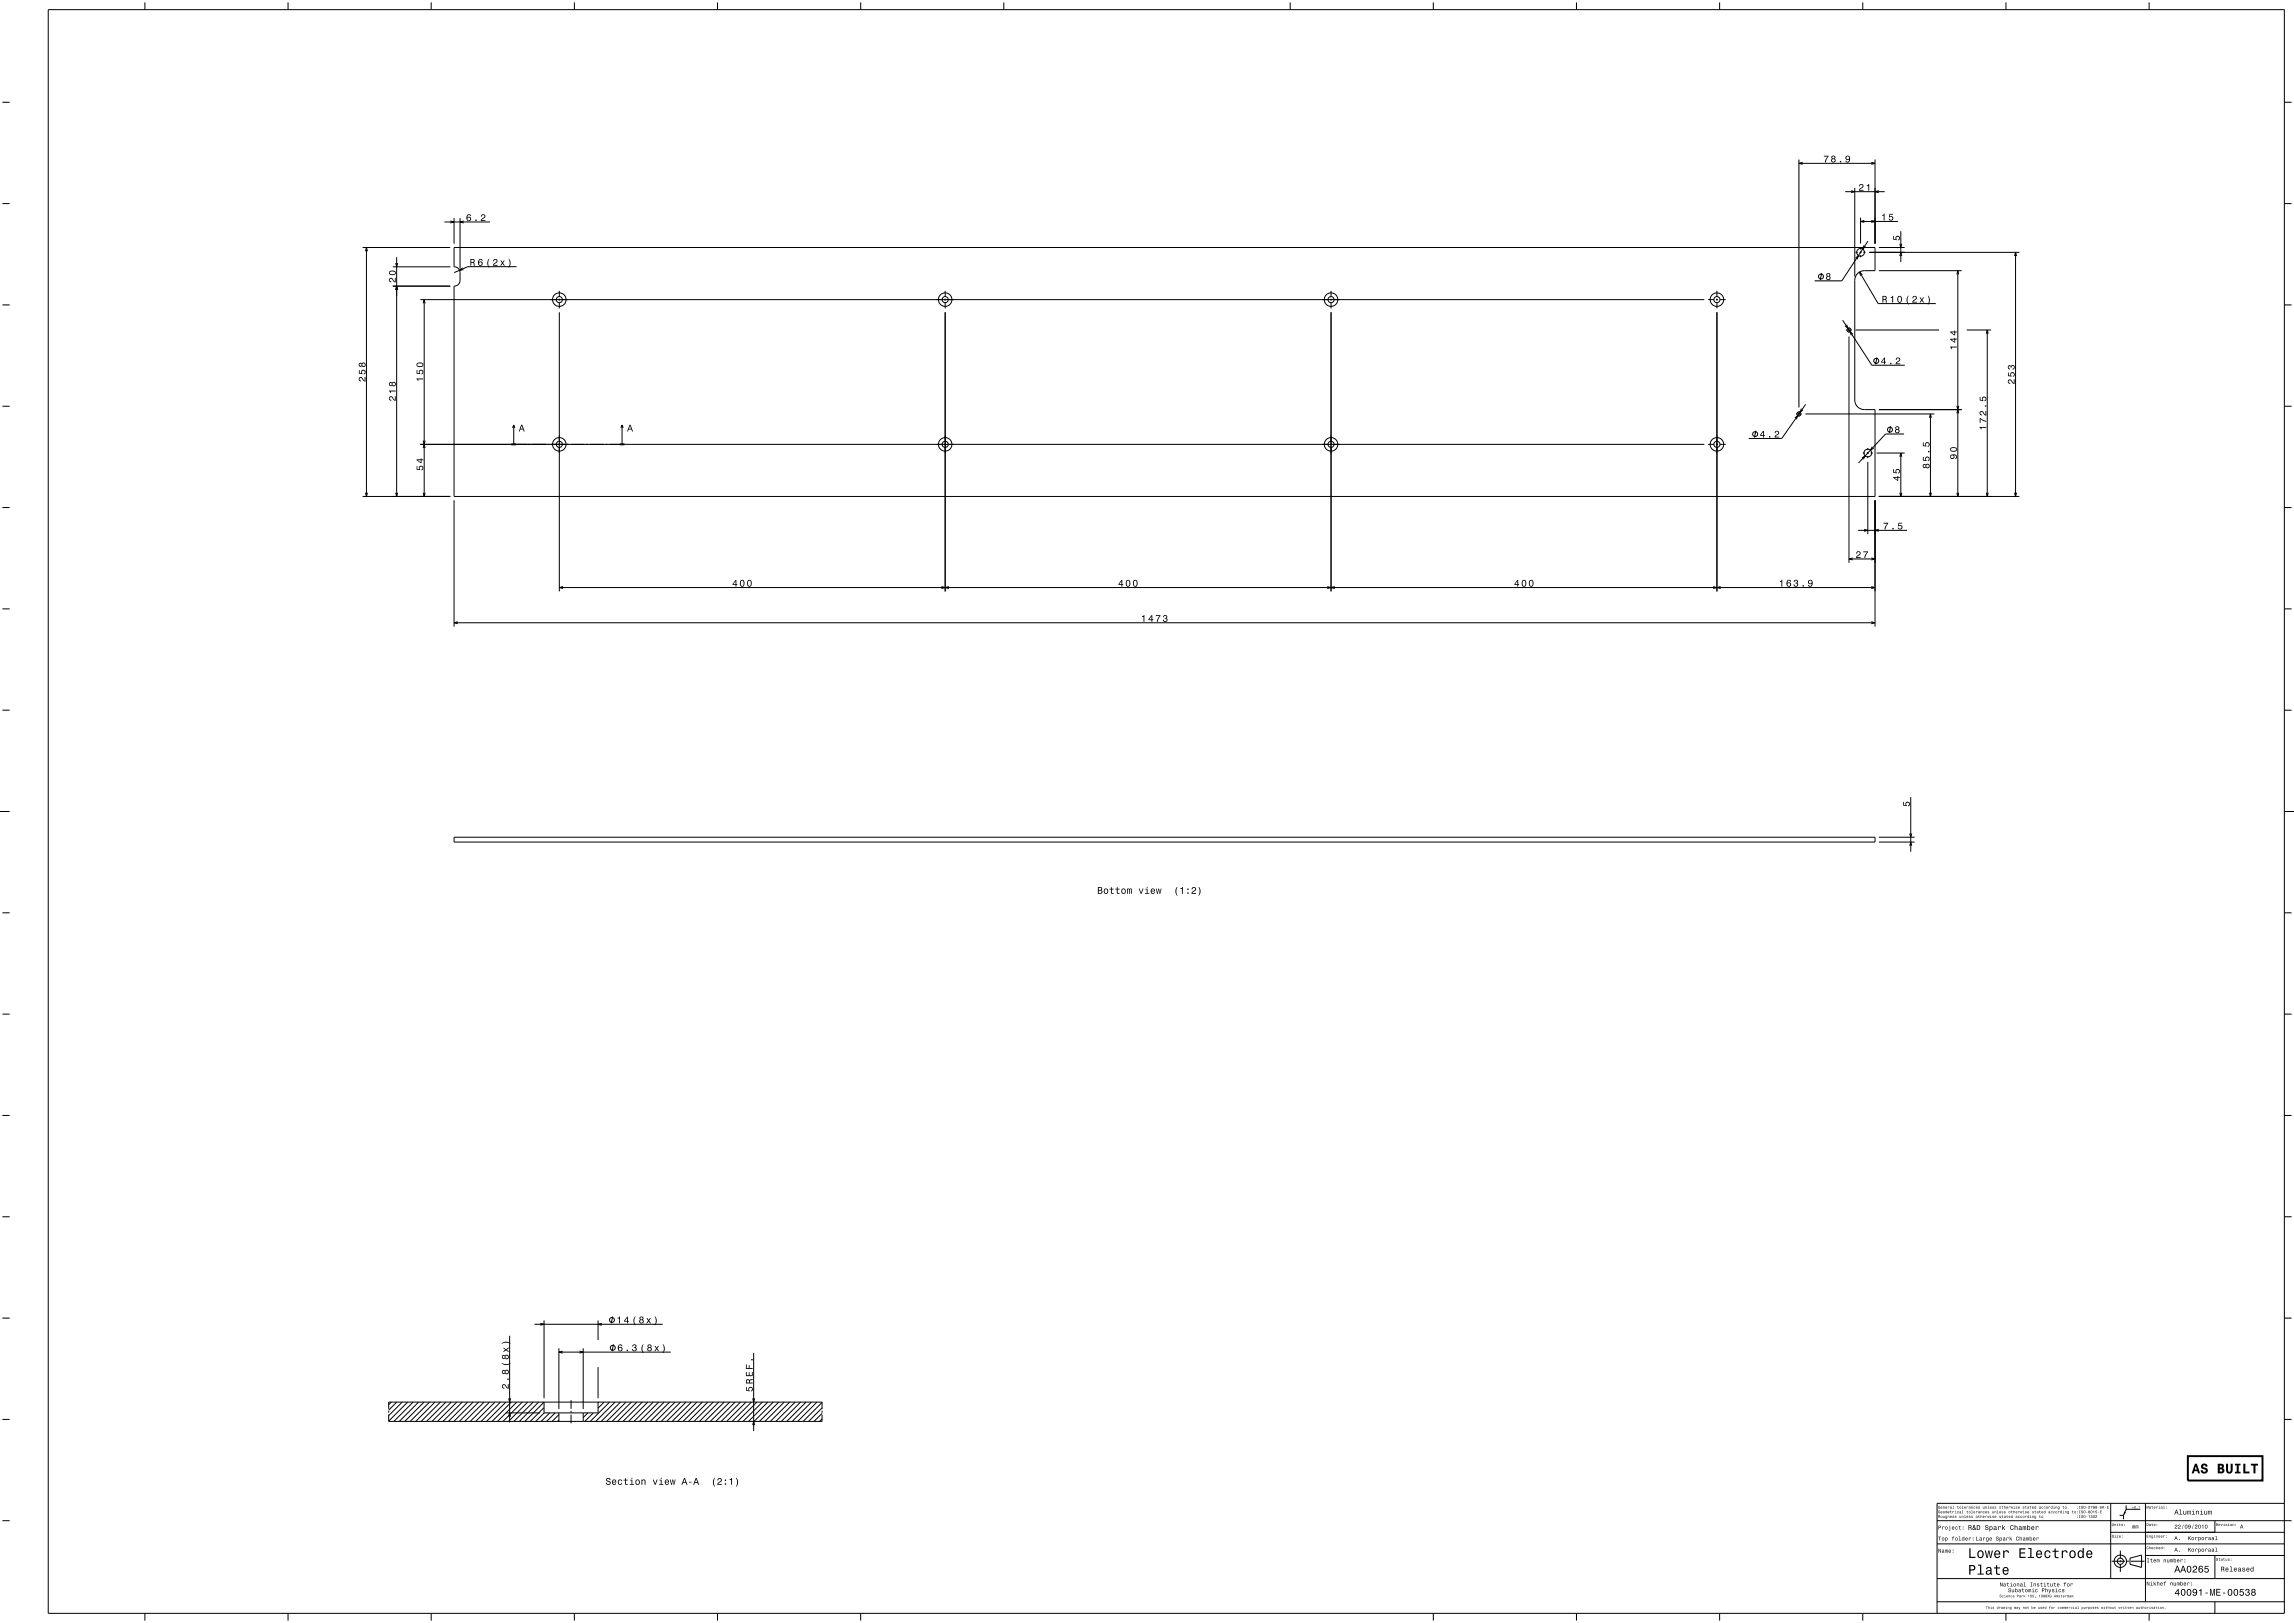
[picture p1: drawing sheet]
<svg xmlns="http://www.w3.org/2000/svg" width="1189mm" height="841mm" viewBox="0 0 1189 841" stroke-linecap="round" stroke-linejoin="round" font-family="sans-serif">
<g fill="none" stroke="#000" stroke-width=".52">
<path d="M25 5h1159v831h-1159zM75 1v4M149 1v4M223 1v4M298 1v4M372 1v4M446 1v4M520 1v4M669 1v4M743 1v4M817 1v4M891 1v4"/>
<path d="M965 1v4M1040 1v4M1114 1v4M1 53h4M1184 53h4M932 83v128M932 85h40M934 84l-2 1h2M956 99h21M959 99h2l-2 1M961 97v46M970 84l2 1h-2"/>
<path d="M972 83v43M974 99h-2l2 1M1 106h4M230 115h24M233 115h2l-2 1M235 113v13M238 113v26M240 115h-2l2 1M964 113v13M964 115h20M966 114l-2 1h2M970 114l2 1h-2"/>
<path d="M985 120v16M1184 106h4M188 128h45M189 130l1-2v2M190 128v129M204 138h29M205 136l1 2v-2M206 133v124M235 138v-10h737v12l-8 1-2 2-1 2v63l1 2 2 2h8v45h-737v-109M235 138h.1M235 138a3 3 0 0 1 3 3v4a3 3 0 0 1-3 3M240 139l-2 1h2"/>
<path d="M268 138h-26l-7 3M962 131h1M962 134l1-2v2M964 131h1M964 128v1M964 130v1M964 132v1M966 131h1M966 127l-1 2 2-1M968 125l-13 21h-14M969 131h78M974 128h13"/>
<path d="M985 133v-2l1 2M985 126v2l1-2M1044 133l1-2v2M1045 131v126M1 158h4M204 148h29M205 150l1-2v2M218 155h665M219 157l1-2v2M220 155v102M235 148h.1M290 151v3"/>
<path d="M290 155v1M290 157v3M490 151v3M490 155v1M490 157v3M690 151v3M690 155v1M690 157v3M885 155h3M889 155h1M890 151v3M890 155v1"/>
<path d="M890 157v3M891 155h3M944 142l-1 3M964 141l9 16h30M965 142l-1-1v2M974 140h43M1014 142l1-2v2M1015 140v117M1184 158h4M290 162v144M490 162v144M690 162v144"/>
<path d="M890 162v144M955 166l15 23h17M957 171h3M957 168l1 2-2-1M958 170v2M958 174v118M960 173l-1-1 1 2M962 171h43M1019 171h13M1029 173l1-2 1 2M1030 171v86M973 185l-1 4"/>
<path d="M1 211h4M930 217l2-2-1 2M931 215h3M932 213v3M934 212l-1 2 2-2M936 215h67M936 210l-12 17h-18M974 212h43M1000 216l1-1v1M1001 215v42M1014 214l1-2v2M1014 210l1 2v-2"/>
<path d="M1184 211h4M218 230h665M219 228l1 2v-2M219 232l1-2v2M266 222v-2l1 2M266 220v10M322 222v-2l1 2M322 220v10M885 230h3M889 230h1M891 230h3M910 223l-1 4"/>
<path d="M965 237l2-1-1 2M965 235h2M968 235h1M968 232v1M968 234v1M968 236v1M968 239v38M970 235h1M970 232l-1 1 2-1M973 235h14M980 221l-1 3M985 237v-2l1 2"/>
<path d="M985 235v22M987 225h-10l-14 15M188 257h45M189 255l1 2v-2M205 255l1 2v-2M219 255l1 2v-2M235 259v66M972 259v66M974 257h73M985 255v2l1-2M1000 255l1 2v-2M1014 255l1 2v-2"/>
<path d="M1029 255l1 2 1-2M1044 255l1 2v-2M1 263h4M963 275h25M966 274l2 1h-2M974 274l-2 1h2M1184 263h4M958 290h14M960 289l-2 1h2M970 289l2 1h-2M1 315h4M290 304h682"/>
<path d="M292 304h-2l2 1M488 304h2l-2 1M492 304h-2l2 1M688 304h2l-2 1M692 304h-2l2 1M888 304h2l-2 1M892 304h-2l2 1M970 304h2l-2 1M1184 315h4M235 323h737M237 322l-2 1h2M970 322l2 1h-2"/>
<path d="M1 368h4M1184 368h4M990 413v28M0 421h5M235 434h737v2h-737zM974 436h18M974 434h18M990 438v-2l1 2M990 432v2l1-2M1184 421h5M1 473h4M1184 473h4"/>
<path d="M1 526h4M1184 526h4M1 578h4M1184 578h4M1 631h4M1184 631h4M1 683h4M264 692v45M277 686h66M280 686h2l-2 1M282 684v41M290 699v31"/>
<path d="M302 699v31M310 684v10M312 686h-2l2 1M318 682l-1 4M318 697l-1 3M1184 683h4M290 701h58M292 700l-2 1h2M300 700l2 1h-2M310 708v17M391 701v41M1 735h4"/>
<path d="M201 730v-3h225v3M201 733v4h225v-4M201 731v1M203 727l-2 1M206 727l-5 4M208 727l-7 7M211 727l-10 9M214 727l-10 10M217 727l-10 10M220 727l-10 10M223 727l-10 10M225 727l-10 10"/>
<path d="M228 727l-10 10M231 727l-10 10M234 727l-10 10M237 727l-10 10M240 727l-10 10M242 727l-10 10M245 727l-10 10M248 727l-10 10M251 727l-10 10M254 727l-10 10M257 727l-10 10M259 727l-10 10"/>
<path d="M262 732h18M262 727l-10 10M264 725v2l1-2M264 734v-2l1 2M265 727l-10 10M268 727l-10 10M271 727l-10 10M274 727l-10 10M276 727l-10 10M279 727l-10 10M282 729l-7 8M282 732v-5l-10 10"/>
<path d="M282 732l-4 5M285 732l-4 5M288 732l-5 5M290 736l-1 1M290 733l-4 4M290 732v5M296 726v4M296 731v1M296 733v5M302 732v5M305 732l-3 3M308 732l-5 5"/>
<path d="M310 727v5h-28M310 727h.1M313 727l-3 3M316 727l-10 10M319 727l-10 10M322 727l-10 10M324 727l-10 10M327 727l-10 10M330 727l-10 10M333 727l-10 10M336 727l-10 10M339 727l-10 10"/>
<path d="M341 727l-10 10M344 727l-10 10M347 727l-10 10M350 727l-10 10M353 727l-10 10M356 727l-10 10M358 727l-10 10M361 727l-10 10M364 727l-10 10M367 727l-10 10M370 727l-10 10M373 727l-10 10"/>
<path d="M375 727l-10 10M378 727l-10 10M381 727l-10 10M384 727l-10 10M387 727l-10 10M389 727l-10 10M390 738l1-1v1M390 725l1 2v-2M392 727l-10 10M395 727l-10 10M398 727l-10 10M401 727l-10 10"/>
<path d="M404 727l-10 10M406 727l-10 10M409 727l-10 10M412 727l-10 10M415 727l-10 10M418 727l-10 10M421 727l-10 10M423 727l-10 10M426 735l-1 2M426 732l-4 5M426 730l-7 7M426 727l-10 10"/>
<path d="M426 731v1M1184 735h4M1094 779v39M1112 779v51M1184 779h-180v57M1 788h4M1004 788h184M1094 794h90M1099 785h2M1101 785v2M1102 780v2M1109 782h-7l-1 3"/>
<path d="M1148 788v6M1004 818h180M1004 800h180M1095 809h6M1099 804v4M1099 808v2M1099 810v5M1103 809h.1M1104 807l6-1v6l-6-1zM1105 809h7M1112 806h72M1148 806v12"/>
<path d="M75 836v4M149 836v4M223 836v4M298 836v4M372 836v4M446 836v4M743 836v4M817 836v4M891 836v4M965 836v4M1004 830h180M1040 836v4"/>
<path d="M1114 836v4M1148 830v6"/>
<circle cx="964" cy="131" r="2"/>
<circle cx="290" cy="155" r="1.6"/>
<circle cx="290" cy="155" r="4"/>
<circle cx="490" cy="155" r="1.6"/>
<circle cx="490" cy="155" r="4"/>
<circle cx="690" cy="155" r="1.6"/>
<circle cx="690" cy="155" r="3"/>
<circle cx="890" cy="155" r="1.6"/>
<circle cx="890" cy="155" r="3"/>
<circle cx="944" cy="143" r="1.3"/>
<circle cx="958" cy="171" r="1"/>
<circle cx="972" cy="187" r="1.3"/>
<circle cx="932" cy="215" r="1.1"/>
<circle cx="290" cy="230" r="1.6"/>
<circle cx="290" cy="230" r="4"/>
<circle cx="490" cy="230" r="1.6"/>
<circle cx="490" cy="230" r="4"/>
<circle cx="690" cy="230" r="3"/>
<circle cx="690" cy="230" r="1.6"/>
<circle cx="890" cy="230" r="1.6"/>
<circle cx="890" cy="230" r="3"/>
<circle cx="910" cy="225" r="1.3"/>
<circle cx="968" cy="235" r="2"/>
<circle cx="980" cy="223" r="1.3"/>
<circle cx="317" cy="684" r="1.3"/>
<circle cx="318" cy="698" r="1.3"/>
<circle cx="1099" cy="809" r="1.6"/>
<circle cx="1099" cy="809" r="3"/>
</g>
<path d="M265 230h3M321 230h3M1134 755h39v12h-39z" fill="none" stroke="#000" stroke-width="1" stroke-linecap="butt"/>
<g fill="#000">
<path d="M945 81h2l-1 2v1l2-3zM949 81l1 1a1.1 1.1 0 0 0-1 2 1.1 1.1 0 0 0 2 0 1.1 1.1 0 0 0 0-2 1 1 0 0 0 0-1 1 1 0 0 0-2 0zM950 83a.7 .7 0 0 1 1 0 .7 .7 0 0 1-1 0zM950 82a.6 .6 0 0 1 1 0 .6 .6 0 0 1-1 0zM954 83v1v-1zM957 81a1.1 1.1 0 0 0 0 2 1.1 1.1 0 0 0 1 0 1 1 0 0 1-1 1 1 1 0 0 1 0-1 1.3 1.3 0 0 0 1 1 1.3 1.3 0 0 0 1-2l-1-1zM957 82a.7 .7 0 0 1 1 0 .7 .7 0 0 1-1 0z" fill-rule="evenodd"/>
<path d="M964 96v1a.8 .8 0 0 1 1-1 .8 .8 0 0 1 1 1 .8 .8 0 0 1-1 0l-2 2h3v-1h-2a1.3 1.3 0 0 0 2-1 1.4 1.4 0 0 0-2-2zM968 96v3h1v-4z" fill-rule="evenodd"/>
<path d="M242 111a1.6 1.6 0 0 0 0 3 1.6 1.6 0 0 0 2 0v-1h-2l1-2 1 1v-1zM242 113a1 1 0 0 1 2 0 1 1 0 0 1-2 0zM246 114v1h1v-1zM250 111l-1 1h1a.8 .8 0 0 1 1-1 .8 .8 0 0 1 0 1 .8 .8 0 0 1-1 1l-1 2h3v-1h-2a1.4 1.4 0 0 0 2-2 1.3 1.3 0 0 0-2-1z" fill-rule="evenodd"/>
<path d="M976 111v1v2h1v-3zM979 111v2a1 1 0 0 1 1-1 1.1 1.1 0 0 1 1 2l-2-1a1.2 1.2 0 0 0 1 1 1.2 1.2 0 0 0 1-1 1.2 1.2 0 0 0-2-1l1-1h1z" fill-rule="evenodd"/>
<path d="M244 134v4v-2a1.1 1.1 0 0 1 1 0 1.1 1.1 0 0 1 1 2v-2a1 1 0 0 0 0-1 1 1 0 0 0-1-1zM244 135h1v1h-1z" fill-rule="evenodd"/>
<path d="M248 134a1.6 1.6 0 0 0 0 3 1.6 1.6 0 0 0 2 0v-1h-2l1-1h1v-1zM248 137a1 1 0 0 1 2 0 1 1 0 0 1-2 0z" fill-rule="evenodd"/>
<path d="M253 134a3 3 0 0 0 1 5 4 4 0 0 1 0-5zM256 134v1a.8 .8 0 0 1 1 0 .8 .8 0 0 1 1 0 .8 .8 0 0 1-1 1l-1 2h2v-1h-2a1.3 1.3 0 0 0 2-1 1.4 1.4 0 0 0-2-2zM259 135l1 1-1 2 1-1 2 1-1-2 1-1-2 1zM264 134a4 4 0 0 1 0 5 2.8 2.8 0 0 0 0-5z" fill-rule="evenodd"/>
<path d="M981 122l1 2h1a1.2 1.2 0 0 1 0-2 1.2 1.2 0 0 1 2 1 1.2 1.2 0 0 1-1 2v-1a.8 .8 0 0 0 0-1 .8 .8 0 0 0-1 0 .8 .8 0 0 0 0 1h-2z" fill-rule="evenodd"/>
<path d="M202 144v2h1a.8 .8 0 0 1-1-1 .8 .8 0 0 1 1-1 .8 .8 0 0 1 1 1l1 1v-2v2h-1a1.5 1.5 0 0 0-2-2zM202 140v1a1.7 1.7 0 0 0 1 2 1.7 1.7 0 0 0 2-2l-1-1zM202 141a1.3 1.3 0 0 1 2-1 1.3 1.3 0 0 1 0 2h-2z" fill-rule="evenodd"/>
<path d="M947 142v1a1.1 1.1 0 0 0 0 2 1.1 1.1 0 0 0 1 0 1.1 1.1 0 0 0 0-2 1 1 0 0 0 0-1 1 1 0 0 0-1 0zM947 144a.7 .7 0 0 1 1 0 .7 .7 0 0 1-1 0zM947 142a.6 .6 0 0 1 1 0 .6 .6 0 0 1-1 0z" fill-rule="evenodd"/>
<path d="M976 153v4v-2a1.1 1.1 0 0 1 1 1 1.1 1.1 0 0 1 1 1l-1-2a1 1 0 0 0 1-1 1 1 0 0 0-1-1zM976 154h1v1h-1z" fill-rule="evenodd"/>
<path d="M980 154h1v3v-4zM984 154l-1 2 1 1a1.6 1.6 0 0 0 2-2 1.6 1.6 0 0 0-2-1zM984 154a1.3 1.3 0 0 1 1 1 1.3 1.3 0 0 1-1 1z" fill-rule="evenodd"/>
<path d="M989 153a3 3 0 0 0 0 5 4 4 0 0 1 0-5zM992 154l-1 1h1a.8 .8 0 0 1 0-1 .8 .8 0 0 1 1 1 .8 .8 0 0 1-1 0l-1 2h3v-1h-2a1.3 1.3 0 0 0 1-1 1.3 1.3 0 0 0-1-2zM995 154l1 1-1 2 1-1 1 1-1-2 1-1-1 1zM999 153a4 4 0 0 1 0 5 2.8 2.8 0 0 0 0-5z" fill-rule="evenodd"/>
<path d="M186 196v1l1 1v-1a.8 .8 0 0 1-1-1 .8 .8 0 0 1 1 0 .8 .8 0 0 1 1 1l1 1v-3v2a1.6 1.6 0 0 0-3-1zM186 192v2h2a1 1 0 0 1 0-2 .9 .9 0 0 1 1 1v1a1.2 1.2 0 0 0 1-1 1.2 1.2 0 0 0-2-1 1.2 1.2 0 0 0-1 1h-1zM186 188a1 1 0 0 0 0 2 1 1 0 0 0 2 0 1.1 1.1 0 0 0 1 0 1.1 1.1 0 0 0 0-2 1.1 1.1 0 0 0-1 0zM188 189a.7 .7 0 0 1 1 0 .7 .7 0 0 1-1 0zM186 189a.6 .6 0 0 1 1 0 .6 .6 0 0 1-1 0z" fill-rule="evenodd"/>
<path d="M216 196v1h1h2v-1zM216 192v2h2a1.1 1.1 0 0 1-1-2 1.1 1.1 0 0 1 2 1l-1 1a1.2 1.2 0 0 0 1-1 1.2 1.2 0 0 0-1-1 1.2 1.2 0 0 0-1 1h-1zM216 188a1.7 1.7 0 0 0 2 2 1.7 1.7 0 0 0 1-2h-1zM216 189a1.3 1.3 0 0 1 2-1 1.3 1.3 0 0 1 1 2h-2z" fill-rule="evenodd"/>
<path d="M977 185l-2 3h2v1l1-2h-1v-2zM977 186v1h-2zM980 188v1v-1zM983 186a.8 .8 0 0 1 1 0 .8 .8 0 0 1 1 1 .8 .8 0 0 1-1 0l-1 2h2v-1h-2a1.3 1.3 0 0 0 2-1 1.4 1.4 0 0 0-2-2z" fill-rule="evenodd"/>
<path d="M1011 180v1l1-1h2zM1011 176l2 2v-2h1l-1-1v1zM1011 176h2v1zM1011 172l2 2v-2h1l-1-1v1zM1011 172h2v1z" fill-rule="evenodd"/>
<path d="M1041 197v1v1l1-1a.8 .8 0 0 1-1 0 .8 .8 0 0 1 1-1 .8 .8 0 0 1 1 1l1 1v-2v1h-1a1.5 1.5 0 0 0-2-1zM1041 193v2h2a.9 .9 0 0 1-1-1 1 1 0 0 1 2 0l-1 1a1.2 1.2 0 0 0 1-1 1.2 1.2 0 0 0-1-1 1.2 1.2 0 0 0-1 2h-1zM1041 190v1h1a.6 .6 0 0 1-1 0 .6 .6 0 0 1 0-1 .6 .6 0 0 1 1 0l1 1a.7 .7 0 0 1 0-1 .7 .7 0 0 1 1 0 .7 .7 0 0 1-1 1v1a1.1 1.1 0 0 0 1-2 1.1 1.1 0 0 0-2 0z" fill-rule="evenodd"/>
<path d="M202 206v1v1l1-1a.8 .8 0 0 1-1-1 .8 .8 0 0 1 1 0 .8 .8 0 0 1 1 1l1 1v-3v2h-1a1.5 1.5 0 0 0-2-1zM202 202v2l1-1h2v-1zM202 198a1 1 0 0 0 0 2 1 1 0 0 0 1 0 1.1 1.1 0 0 0 2 0 1.1 1.1 0 0 0 0-2 1.1 1.1 0 0 0-2 0zM203 199a1 1 0 0 1 2 0 1 1 0 0 1-2 0zM202 199a.6 .6 0 0 1 1 0 .6 .6 0 0 1-1 0z" fill-rule="evenodd"/>
<path d="M270 220l-1 4 1-1h1l1 1-1-4zM270 221l1 1h-1z" fill-rule="evenodd"/>
<path d="M326 220l-1 4 1-1h1l1 1-1-4zM327 221v1h-1z" fill-rule="evenodd"/>
<path d="M914 223l-2 3h2v1l1-2h-1v-2zM914 224v1h-1zM917 226v1h1v-1zM920 224a.8 .8 0 0 1 1 0 .8 .8 0 0 1 1 1 .8 .8 0 0 1-1 0l-1 2h2v-1h-2h1a1.3 1.3 0 0 0 1-1 1.3 1.3 0 0 0-1-2z" fill-rule="evenodd"/>
<path d="M983 221v2a1.1 1.1 0 0 0 0 1 1.1 1.1 0 0 0 1 0 1.1 1.1 0 0 0 0-1 1 1 0 0 0 0-2 1 1 0 0 0-1 0zM983 223a.7 .7 0 0 1 1 0 .7 .7 0 0 1-1 0zM983 222a.6 .6 0 0 1 1 0 .6 .6 0 0 1-1 0z" fill-rule="evenodd"/>
<path d="M1011 236a1.2 1.2 0 0 0 0 1 1.2 1.2 0 0 0 2 1 1.2 1.2 0 0 0 0-2 1 1 0 0 1 1 1 1 1 0 0 1-1 1 1.3 1.3 0 0 0 1-2 1.3 1.3 0 0 0-2-1zM1011 237a1 1 0 0 1 2 0 1 1 0 0 1-2 0zM1011 232a1.7 1.7 0 0 0 2 2 1.7 1.7 0 0 0 1-2h-1zM1011 233a1.3 1.3 0 0 1 2-1 1.3 1.3 0 0 1 1 1h-3z" fill-rule="evenodd"/>
<path d="M1026 221l1 2v-1h3v-1zM1026 217v2h1v-2l3 2v-1zM1026 213v2h1a.8 .8 0 0 1-1-1 .8 .8 0 0 1 1-1 .8 .8 0 0 1 1 1l2 1v-2h-1v2a1.8 1.8 0 0 0-3-2zM1029 210v1h1v-1zM1026 206v2h2a1 1 0 0 1 0-2 .9 .9 0 0 1 1 0v2a1.2 1.2 0 0 0 1-2 1.2 1.2 0 0 0-2 0 1.2 1.2 0 0 0-1 1v-1z" fill-rule="evenodd"/>
<path d="M216 241v2l2 1a1.1 1.1 0 0 1-1-2 1 1 0 0 1 2 0l-1 2a1.2 1.2 0 0 0 1-2 1.2 1.2 0 0 0-1-1 1.2 1.2 0 0 0-1 2h-1zM216 238l2 2v-2h1h-1zM217 238h1v2z" fill-rule="evenodd"/>
<path d="M981 247l2 2h1v-1h1l-1-1h-1zM982 248h1v1zM981 243v2h2a.9 .9 0 0 1 0-1 .9 .9 0 0 1 1 0v1a1.2 1.2 0 0 0 1-1 1.2 1.2 0 0 0-2-1 1.2 1.2 0 0 0 0 2h-1z" fill-rule="evenodd"/>
<path d="M997 241a1 1 0 0 0 0 1 1 1 0 0 0 1 0 1.1 1.1 0 0 0 2 0 1.1 1.1 0 0 0 0-1 1.1 1.1 0 0 0-2 0zM998 241a1 1 0 0 1 2 0 1 1 0 0 1-2 0zM997 242a.6 .6 0 0 1 1 0 .6 .6 0 0 1-1 0zM997 237v2h2a1.1 1.1 0 0 1-1-2 1.1 1.1 0 0 1 2 1l-1 1a1.2 1.2 0 0 0 1-2 1.2 1.2 0 0 0-1 0 1.2 1.2 0 0 0-1 1h-1zM999 234h1zM997 229v2h2a.9 .9 0 0 1-1-1 1 1 0 0 1 2 0l-1 2a1.2 1.2 0 0 0 1-2 1.2 1.2 0 0 0-1-1 1.2 1.2 0 0 0-1 2h-1z" fill-rule="evenodd"/>
<path d="M976 271h2l-1 3 2-3zM981 274h1zM984 271v2a.9 .9 0 0 1 1-1 1 1 0 0 1 0 2l-1-1a1.2 1.2 0 0 0 1 1 1.2 1.2 0 0 0 1-1 1.2 1.2 0 0 0-2-1v-1h2z" fill-rule="evenodd"/>
<path d="M962 286v1h1a.8 .8 0 0 1 0-1 .8 .8 0 0 1 1 1 .8 .8 0 0 1-1 1l-1 1h2h-1v-1a1.3 1.3 0 0 0 1-1 1.3 1.3 0 0 0-1-1zM966 286h2l-2 2v1h1l1-3z" fill-rule="evenodd"/>
<path d="M381 301l-1 2h1v1h1v-1v-2zM381 301v2h-1zM384 301v2v1a1.6 1.6 0 0 0 2-2 1.6 1.6 0 0 0-2-1zM384 301a1.3 1.3 0 0 1 1 1 1.3 1.3 0 0 1-1 2zM388 301l-1 2 1 1a1.6 1.6 0 0 0 2-2 1.6 1.6 0 0 0-2-1zM388 301a1.3 1.3 0 0 1 1 1 1.3 1.3 0 0 1-1 2z" fill-rule="evenodd"/>
<path d="M581 301l-1 2h1v1h1v-1v-2zM581 301v2h-1zM584 301v2v1a1.6 1.6 0 0 0 2-2 1.6 1.6 0 0 0-2-1zM584 301a1.3 1.3 0 0 1 1 1 1.3 1.3 0 0 1-1 2zM588 301l-1 2 1 1a1.6 1.6 0 0 0 2-2 1.6 1.6 0 0 0-2-1zM588 301a1.3 1.3 0 0 1 1 1 1.3 1.3 0 0 1-1 2z" fill-rule="evenodd"/>
<path d="M786 301l-1 2h1v1h1v-1v-2zM786 301v2h-1zM789 301v2v1a1.6 1.6 0 0 0 2-2 1.6 1.6 0 0 0-2-1zM790 301a1.3 1.3 0 0 1 1 1 1.3 1.3 0 0 1-1 2zM793 301l-1 2 1 1a1.6 1.6 0 0 0 2-2 1.6 1.6 0 0 0-2-1zM793 301a1.3 1.3 0 0 1 1 1 1.3 1.3 0 0 1-1 2z" fill-rule="evenodd"/>
<path d="M922 301h1v3h1v-4zM926 301a1.6 1.6 0 0 0 0 2 1.6 1.6 0 0 0 2 0v-1h-2l1-1h1l-1-1zM926 303a1 1 0 0 1 2 0 1 1 0 0 1-2 0zM930 301v1a.6 .6 0 0 1 0-1 .6 .6 0 0 1 1 0 .6 .6 0 0 1 0 1 .7 .7 0 0 1 1 1 .7 .7 0 0 1-1 1 .7 .7 0 0 1-1-1 1.2 1.2 0 0 0 1 1 1.2 1.2 0 0 0 0-2 1 1 0 0 0 1-1 1 1 0 0 0-2 0zM934 303v1h1v-1zM937 301a1.1 1.1 0 0 0 0 1 1.1 1.1 0 0 0 2 0v2l-2-1a1.3 1.3 0 0 0 2 1 1.3 1.3 0 0 0 1-2l-1-1zM938 302a.7 .7 0 0 1 1 0 .7 .7 0 0 1-1 0z" fill-rule="evenodd"/>
<path d="M592 319l1 1v2v-3zM597 319l-2 2h2v1l1-1h-1v-2zM597 319v2h-1zM599 319h2l-1 2v1l1-3zM603 319v1a.7 .7 0 0 1 1-1 .6 .6 0 0 1 0 1v1a.7 .7 0 0 1 1 0 .7 .7 0 0 1-1 1 .7 .7 0 0 1-1-1 1.1 1.1 0 0 0 1 1 1.1 1.1 0 0 0 1-2 1 1 0 0 0 0-1 1 1 0 0 0-2 0z" fill-rule="evenodd"/>
<path d="M986 416l1 1h1a1.2 1.2 0 0 1 0-1 1.2 1.2 0 0 1 2 0 1.2 1.2 0 0 1-1 2v-1a.8 .8 0 0 0 0-1 .8 .8 0 0 0-1 0 .8 .8 0 0 0 0 1v1l-2-1z" fill-rule="evenodd"/>
<path d="M569 460v3h1a1 1 0 0 0 1-1 1 1 0 0 0 0-1v-1zM569 460h2v1h-2zM569 462h1a.6 .6 0 0 1 1 0 .7 .7 0 0 1-1 1h-1zM572 462a1.5 1.5 0 0 0 3 0 1.5 1.5 0 0 0-3 0zM573 462a.9 .9 0 0 1 1 0 .9 .9 0 0 1-1 0zM576 460v1h-1h1v2h1l-1-1v-1h1h-1zM579 460v1h-1h1v2h1l-1-1v-1h1h-1zM581 462a1.5 1.5 0 0 0 3 0 1.5 1.5 0 0 0-3 0zM582 462a.9 .9 0 0 1 1 0 .9 .9 0 0 1-1 0zM584 460v3l1-2v2l1-2 1 2-1-3zM590 460l1 3h1l1-3h-1l-1 3v-3zM594 461v2h-1h3h-1v-2zM594 460h1zM597 461a1.3 1.3 0 0 0-1 2 1.3 1.3 0 0 0 2 0l1-1a.9 .9 0 0 1-1 1 .9 .9 0 0 1-1-1h2l-1-2zM597 461h1v1h-1zM599 460l1 3 1-2v2l1-3-1 3v-3h-1v3z" fill-rule="evenodd"/>
<path d="M610 460a3 3 0 0 0 0 4 4 4 0 0 1 0-4zM612 460l1 1v2v-3zM615 462v1h1v-1zM615 460v1h1v-1zM618 460v1a.8 .8 0 0 1 1-1 .8 .8 0 0 1 1 1 .8 .8 0 0 1-1 1l-1 1h2h-2v-1a1.3 1.3 0 0 0 2-1 1.3 1.3 0 0 0-2-1zM621 460a4 4 0 0 1 0 4 2.8 2.8 0 0 0 0-4z" fill-rule="evenodd"/>
<path d="M320 683h1v3v-4zM325 682l-2 3h2v1l1-2h-1v-2zM325 683v1h-1z" fill-rule="evenodd"/>
<path d="M321 697a1.6 1.6 0 0 0-1 2 1.6 1.6 0 0 0 3 1l-1-2h-1v-1l1 1 1-1h-1zM321 699a.7 .7 0 0 1 1 0 .7 .7 0 0 1-1 0zM325 699v1v-1zM328 697v1a.6 .6 0 0 1 0-1 .6 .6 0 0 1 1 0 .6 .6 0 0 1 0 1v1a.7 .7 0 0 1 1 0 .7 .7 0 0 1-1 1 .7 .7 0 0 1-1-1 1.1 1.1 0 0 0 1 1 1.1 1.1 0 0 0 0-2 1 1 0 0 0 1-1 1 1 0 0 0-2 0z" fill-rule="evenodd"/>
<path d="M329 682a3 3 0 0 0 0 5 4 4 0 0 1 0-5zM332 682v2a1.1 1.1 0 0 0 0 1 1.1 1.1 0 0 0 1 0 1.1 1.1 0 0 0 0-1 1 1 0 0 0 0-2 1 1 0 0 0-1 0zM332 685a.7 .7 0 0 1 1 0 .7 .7 0 0 1-1 0zM332 683a.6 .6 0 0 1 1 0 .6 .6 0 0 1-1 0zM335 683l1 1-1 2 1-1 1 1-1-2 1-1-1 1zM339 682a4 4 0 0 1 0 5 2.8 2.8 0 0 0 0-5z" fill-rule="evenodd"/>
<path d="M260 718v1h1a.8 .8 0 0 1 0-1 .8 .8 0 0 1 1 1l2 1v-3h-1v2a1.6 1.6 0 0 0-3-1zM263 714v1h1v-1zM260 710a1 1 0 0 0 0 2 1 1 0 0 0 2 0 1.1 1.1 0 0 0 1 0 1.1 1.1 0 0 0 0-2 1.1 1.1 0 0 0-1 0zM262 711a.7 .7 0 0 1 1 0 .7 .7 0 0 1-1 0zM260 711a1 1 0 0 1 2 0 1 1 0 0 1-2 0z" fill-rule="evenodd"/>
<path d="M260 706a2.8 2.8 0 0 0 5 0 4 4 0 0 1-5 0zM260 702a1 1 0 0 0 0 2 1 1 0 0 0 2 0 1.1 1.1 0 0 0 1 0 1.1 1.1 0 0 0 0-2 1.1 1.1 0 0 0-1 1zM262 703a.7 .7 0 0 1 1 0 .7 .7 0 0 1-1 0zM260 703a1 1 0 0 1 2 0 1 1 0 0 1-2 0zM261 698l1 1-1 2 1-1 2 1-1-2 1-1-2 1zM260 696a4 4 0 0 1 5 0 3 3 0 0 0-5 0z" fill-rule="evenodd"/>
<path d="M333 697a3 3 0 0 0 1 4 4 4 0 0 1 0-4zM336 697v1a1.1 1.1 0 0 0 0 2 1.1 1.1 0 0 0 1 0 1.1 1.1 0 0 0 0-2 1 1 0 0 0 0-1 1 1 0 0 0-1 0zM336 699a.7 .7 0 0 1 1 0 .7 .7 0 0 1-1 0zM336 698a.6 .6 0 0 1 1 0 .6 .6 0 0 1-1 0zM339 697l1 2-1 1 1-1 2 1-1-1 1-2-2 1zM343 697a4 4 0 0 1 0 4 2.8 2.8 0 0 0 0-4z" fill-rule="evenodd"/>
<path d="M387 715v2h3v-1h-1a1.1 1.1 0 0 1 0-1 1.1 1.1 0 0 1 1 0zM387 715h1v1h-1zM387 711v2h3v-2v2h-1v-2h-1v2h-1v-2zM387 707v2h3h-1v-2h-1v2h-1v-2zM389 704v1h1v-1z" fill-rule="evenodd"/>
<path d="M387 719v1h1a1.2 1.2 0 0 1 1-1 1.2 1.2 0 0 1 1 1 1.2 1.2 0 0 1-1 1 1.1 1.1 0 0 0 1-2 1 1 0 0 0-2 0 1.1 1.1 0 0 0 1 2h-2z" fill-rule="evenodd"/>
<path d="M1138 758l-2 5h1v-1h2v1h1l-1-5zM1138 760l1 1h-1zM1141 759a1.9 1.9 0 0 0 0 2 1.9 1.9 0 0 0 2 1 .8 .8 0 0 1 0 1 .8 .8 0 0 1-1-1h-1a1.9 1.9 0 0 0 1 2 1.9 1.9 0 0 0 2-2 1.9 1.9 0 0 0-2-2v-1l2 1v-1l-1-1zM1149 758v5h2a1.4 1.4 0 0 0 2-1 1.4 1.4 0 0 0-1-1 1.2 1.2 0 0 0 1-2 1.2 1.2 0 0 0-2-1zM1151 761l1 1-1 1zM1151 759l1 1h-1zM1154 758v4a1.7 1.7 0 0 0 1 2 1.7 1.7 0 0 0 2-2v-4h-1v4l-1 1v-1v-4zM1158 758v1h1v4h-1h3h-1v-4h1v-1zM1163 758v5h3h-2v-5zM1167 758v1h1v4h1v-4h1v-1z" fill-rule="evenodd"/>
<path d="M314 766a1.8 1.8 0 0 0 2 2 .8 .8 0 0 1-1 1 .8 .8 0 0 1-1-1 1.3 1.3 0 0 0 1 2 1.4 1.4 0 0 0 2-2 1.3 1.3 0 0 0-2-1 .7 .7 0 0 1 0-1 .7 .7 0 0 1 1 1v-1zM318 767a1.3 1.3 0 0 0-1 2 1.3 1.3 0 0 0 2 0 .9 .9 0 0 1-1 0 .9 .9 0 0 1 0-1h1v-1zM318 767h1v1h-1zM321 767a1.3 1.3 0 0 0-1 2 1.3 1.3 0 0 0 2 0v-1a.9 .9 0 0 1-1 1 1 1 0 0 1 0-2 .9 .9 0 0 1 1 1v-1zM324 766v1h-1h1v2h1l-1-1v-1h1h-1zM327 767v2h-1h3h-1v-2zM327 766h1zM329 768a1.5 1.5 0 0 0 3 0 1.5 1.5 0 0 0-3 0zM330 768a1 1 0 0 1 2 0 1 1 0 0 1-2 0zM332 767v2h1v-1a.6 .6 0 0 1 0-1 .7 .7 0 0 1 1 1v1h1v-1a.9 .9 0 0 0-1-1 .9 .9 0 0 0-1 0zM338 767l1 2h1l1-2h-1v2l-1-2zM342 767v2h2h-1v-2zM342 766h1zM345 767a1.3 1.3 0 0 0 0 2 1.3 1.3 0 0 0 2 0 .9 .9 0 0 1-1 0 .9 .9 0 0 1-1-1h2l-1-1zM345 767h1v1h-1zM347 767l1 2 1-2 1 2v-2l-1 2v-2h-1v2zM355 766l-2 3 1-1h1l1 1-1-3zM355 766v2h-1zM357 768h1zM361 766l-2 3 1-1h2v1l-1-3zM361 766v2h-1z" fill-rule="evenodd"/>
<path d="M370 766a3 3 0 0 0 1 4 4 4 0 0 1 0-4zM372 766v1a.8 .8 0 0 1 1-1 .8 .8 0 0 1 1 1 .8 .8 0 0 1-1 1l-1 1h2h-2h1a1.3 1.3 0 0 0 1-2 1.3 1.3 0 0 0-1-1zM378 767h1v2v-3zM381 766a4 4 0 0 1 0 4 2.8 2.8 0 0 0 0-4z" fill-rule="evenodd"/>
<path d="M1005 785v2v-1l1 1-1-2zM1005 785v1zM1006 786a.5 .5 0 0 0 1 0 .5 .5 0 0 0-1 0zM1006 786a.5 .5 0 0 1 1 0 .5 .5 0 0 1-1 0zM1007 785v1l1 1v-2l-1 1zM1008 786l1 1h-1h1v-2zM1008 786a.5 .5 0 0 1 1 0 .5 .5 0 0 1-1 0zM1010 785v2v-1v1v-1zM1011 786h1zM1012 786h1h-1h1h-1h1zM1013 786h1h-1h1h-1h1zM1016 785v1v1v-2v1zM1017 785v2v-1l1 1v-1zM1018 785v2h1zM1019 786h1h-1h1zM1019 786h1zM1021 786h-1h1zM1024 786a.5 .5 0 0 0 1 0 .5 .5 0 0 0-1 0zM1024 786a.5 .5 0 0 1 1 0 .5 .5 0 0 1-1 0zM1026 785l-1 1 1 1v-1v-1zM1027 785v2v-1v1v-1zM1028 786h1zM1029 785v2v-1h1zM1030 785v2l1-1v1v-2v1v-1l-1 1zM1031 785v2h1zM1034 786h1h-1h1zM1034 786h1zM1036 786h1h-1h1h-1h1zM1038 785l-1 1 1 1v-1v-1zM1039 786l1 1-1-1zM1040 785v1l1 1-1-1 1-1zM1041 786h1h-1h1zM1041 786h1zM1042 786l1 1v-2zM1042 786a.5 .5 0 0 1 1 0 .5 .5 0 0 1-1 0zM1045 786l1 1-1-1zM1046 786h1h-1h1zM1047 786l1 1v-1h-1h1zM1048 786a.5 .5 0 0 0 1 0 .5 .5 0 0 0-1 0zM1050 785v2v-1h1zM1051 786l1 1v-2zM1051 786a.5 .5 0 0 1 1 0 .5 .5 0 0 1-1 0zM1052 785v2h1zM1053 785v2l1-1v1v-1zM1055 786v1h-1h1v-2zM1057 785v1l1 1-1-1 1-1zM1058 786a.5 .5 0 0 0 1 0 .5 .5 0 0 0-1 0zM1058 786a.5 .5 0 0 1 1 0 .5 .5 0 0 1-1 0zM1077 786v1zM1077 785v1zM1078 785v2v-2zM1079 785l1 1h-1v1l1-1-1-1h1zM1080 786a.6 .6 0 0 0 1 0 .6 .6 0 0 0-1 0zM1080 785v1zM1081 786h1zM1082 785l1 2v-2zM1084 785v1a.6 .6 0 0 0 1 0 .7 .7 0 0 0-1-1zM1085 786a.6 .6 0 0 0 1 0 .6 .6 0 0 0-1 0zM1085 785v1zM1086 785l1 1-1 1h1l-1-1 1-1z" fill-rule="evenodd"/>
<path d="M1005 791v2v-1a.7 .7 0 0 0 1-1 .6 .6 0 0 0-1 0zM1005 791h1h-1zM1007 791v2v-2h1zM1008 792a1 1 0 0 0 2 0 1 1 0 0 0-2 0zM1008 792a.5 .5 0 0 1 1 0 .5 .5 0 0 1-1 0zM1010 791l1 2h-1h1v-2zM1012 791a.8 .8 0 0 0 0 1 .8 .8 0 0 0 1 0h-1h1v-1zM1012 791l1 1zM1014 791a.8 .8 0 0 0-1 1 1 1 0 0 0 2 0h-1v-1l1 1v-1zM1016 791h-1l1 1v1v-1v-1zM1017 792l1 1zM1017 791h1z" fill-rule="evenodd"/>
<path d="M1005 796v1l1 1v-1v-1zM1006 798a1 1 0 0 0 2 0 1 1 0 0 0-2 0zM1007 797a.5 .5 0 0 1 1 0 .5 .5 0 0 1-1 0zM1008 797v2l1-1a.7 .7 0 0 0 1-1 1 1 0 0 0-2 0zM1008 798a.5 .5 0 0 1 1 0 .5 .5 0 0 1-1 0zM1012 797v1v-1h1h-1l1-1zM1013 798a1 1 0 0 0 2 0 1 1 0 0 0-2 0zM1014 797a.5 .5 0 0 1 1 0 .5 .5 0 0 1-1 0zM1015 796l1 2h-1h1v-2zM1017 797a.7 .7 0 0 0 0 1 .7 .7 0 0 0 1 0v-2v1zM1017 797a.5 .5 0 0 1 1 0 .5 .5 0 0 1-1 0zM1019 797a.8 .8 0 0 0 0 1 .8 .8 0 0 0 1 0h-1h1v-1zM1019 797h1zM1020 797l1 1v-1h1z" fill-rule="evenodd"/>
<path d="M1005 781v1h1v-1h-1v1v-1v-1zM1006 781v1h1l-1-1h1zM1006 781h1zM1007 781v1l1-1v1v-1zM1008 781v1h1l-1-1h1zM1010 781v1v-1zM1011 781v1h1l-1-1zM1012 780v2h1zM1015 780l-1 1 1 1v-1zM1016 781a.5 .5 0 0 0 1 0 .5 .5 0 0 0-1 0zM1017 780v2h1zM1018 781v1h1l-1-1h1zM1018 781h1zM1019 781l1 1v-1zM1021 781v1v-1zM1022 781v1v-1l1 1-1-1zM1023 781v1h1l-1-1h1zM1024 781v1h1l-1-1h1zM1024 781h1zM1025 781h1l-1 1h1v-1zM1028 781v1h1v-1l-1 1zM1029 781v1v-1l1 1v-1zM1030 780v2h1zM1032 781l-1 1h1v-1zM1033 781v1v-1zM1034 781h1l-1 1h1l-1-1h1zM1036 781a.5 .5 0 0 0 1 0 .5 .5 0 0 0-1 0zM1036 781a.5 .5 0 0 1 1 0 .5 .5 0 0 1-1 0zM1038 780l-1 1 1 1v-1zM1039 780v2v-1l1 1-1-1zM1040 781v1h1l-1-1h1zM1040 781h1zM1041 781v1v-1h1zM1042 781v1l1-1v1v-1v1v-1v1zM1044 781v1zM1045 781v1h1l-1-1h1zM1046 781v1h1l-1-1h1zM1046 781h1zM1049 781l-1 1h1v-1zM1050 780v1v1v-1zM1051 781v1h1v-1zM1052 780v1l1 1-1-1h1zM1053 781v1h1l-1-1h1zM1055 781v1v-2zM1054 781a.5 .5 0 0 1 1 0 .5 .5 0 0 1-1 0zM1057 781h1l-1 1h1v-1zM1057 781a.5 .5 0 0 1 1 0 .5 .5 0 0 1-1 0zM1058 781l1 1v-1l-1 1v-1h1zM1059 781v1h1l-1-1h1zM1061 781a.5 .5 0 0 0 1 0 .5 .5 0 0 0-1 0zM1062 781v1v-1h1zM1063 781v1h1v-2zM1063 781a.5 .5 0 0 1 1 0 .5 .5 0 0 1-1 0zM1064 781v1h1zM1065 781v1l1-1v1v-1zM1067 781v1v-1zM1069 780v1l1 1-1-1h1zM1070 781a.5 .5 0 0 0 1 0 .5 .5 0 0 0-1 0zM1070 781a.5 .5 0 0 1 1 0 .5 .5 0 0 1-1 0zM1077 781v1zM1078 780v2v-2zM1079 780l1 1h-1v1l1-1h-1h1zM1080 781a.6 .6 0 0 0 1 0 .6 .6 0 0 0-1 0zM1080 781v1zM1081 781h1zM1082 780l1 1-1 1h1v-1zM1084 780v1v1l1-2zM1085 780v1v1l1-1h-1h1zM1085 781a.5 .5 0 0 1 1 0 .5 .5 0 0 1-1 0zM1086 780v2h1v-1zM1086 781a.5 .5 0 0 1 1 0 .5 .5 0 0 1-1 0zM1086 781a.5 .5 0 0 1 1 0 .5 .5 0 0 1-1 0zM1087 781h1zM1088 781v1l1-1v1v-1v1v-1zM1090 780v2v-1l1 1-1-1 1-1-1 1zM1091 781h1zM1092 780v2h1h-1l1-1h-1l1-1z" fill-rule="evenodd"/>
<path d="M1005 783v1h1v-1h-1v1v-1zM1006 783v1h1h-1h1v-1zM1006 783l1 1zM1007 784a.5 .5 0 0 0 1 0 .5 .5 0 0 0-1 0zM1007 784a.5 .5 0 0 1 1 0 .5 .5 0 0 1-1 0zM1008 783v1l1-1v1v-1v1v-1zM1010 783v1v-1zM1010 783v1zM1011 783l1 1h-1l1-1zM1012 783v1v-1h1zM1013 783v1h1zM1014 783v1h1v-1zM1016 783v1h1l-1-1zM1017 783v1h1zM1019 783l1 1v-1zM1020 784a.5 .5 0 0 0 1 0 .5 .5 0 0 0-1 0zM1022 783v1h1zM1023 783v1h1h-1h1v-1zM1023 783l1 1zM1024 783v1v-1h1zM1025 783h1l-1 1h1v-1zM1025 784a.5 .5 0 0 1 1 0 .5 .5 0 0 1-1 0zM1027 783v1v-1v1v-1zM1028 783v1l1-1zM1029 783v1h1h-1h1v-1zM1029 783l1 1zM1030 783l1 1h-1h1l-1-1h1zM1033 783v1v-1v1zM1034 783v1v-1l1 1v-1zM1035 783v1h1zM1036 783v1h1h-1h1v-1zM1036 783l1 1zM1038 783v1h-1h1v-1zM1039 783v1v-1zM1041 784a.5 .5 0 0 0 1 0 .5 .5 0 0 0-1 0zM1041 784a.5 .5 0 0 1 1 0 .5 .5 0 0 1-1 0zM1043 783h-1l1 1v-1zM1044 783v1v-1v1v-1zM1045 783v1h1v-1zM1045 783v1zM1046 783v1v-1h1zM1047 783v1l1-1v1v-1v1v-1l-1 1zM1048 783v1h1zM1050 783v1v-1zM1051 783v1h1h-1h1v-1zM1051 783l1 1zM1053 783l1 1h-1h1l-1-1h1zM1055 783h-1l1 1v-1zM1056 783v1h1l-1-1zM1057 783l1 1h-1l1-1zM1058 783v1h1h-1h1v-1zM1058 783l1 1zM1059 783v1h1v-1zM1059 784a.5 .5 0 0 1 1 0 .5 .5 0 0 1-1 0zM1062 783v1h1l-1-1zM1063 783l1 1h-1v-1h1zM1064 783v1h1h-1l1-1zM1065 784a.5 .5 0 0 0 1 0 .5 .5 0 0 0-1 0zM1067 783v1v-1h1zM1068 783v1h1v-1zM1068 784a.5 .5 0 0 1 1 0 .5 .5 0 0 1-1 0zM1069 783v1h1zM1070 783v1l1-1v1v-1zM1072 783v1h-1l1 1v-2zM1074 783l1 1h-1l1-1zM1075 784a.5 .5 0 0 0 1 0 .5 .5 0 0 0-1 0zM1075 784a.5 .5 0 0 1 1 0 .5 .5 0 0 1-1 0zM1078 783v1v-1zM1079 783l1 1h-1h1l-1-1h1zM1080 783a.6 .6 0 0 0 1 0 .6 .6 0 0 0-1 0zM1080 783v1zM1081 784h1zM1083 783l-1 1h1v-1zM1084 784a.6 .6 0 0 0 1 0 .6 .6 0 0 0-1 0zM1084 783v1zM1085 783v1v-1zM1086 783v1h1h-1h1l-1-1h1zM1087 784h1zM1088 783v1h1v-1z" fill-rule="evenodd"/>
<path d="M1020 790v3l1-1 1 1v-3zM1023 790v2a.7 .7 0 0 0 0 1 .7 .7 0 0 0 1 0v-1l-1-1h1zM1023 792h1l-1 1zM1025 790v3a1.3 1.3 0 0 0 1-1 1.3 1.3 0 0 0-1-2zM1025 791a1 1 0 0 1 1 1 1 1 0 0 1-1 1zM1029 790a1 1 0 0 0 0 2 1 1 0 0 0 1 0v1l-1-1a.9 .9 0 0 0 1 1 .9 .9 0 0 0 1-1 1.1 1.1 0 0 0-2-1h1h1zM1031 791v3l1-1a.9 .9 0 0 0 1-1 1.1 1.1 0 0 0-2-1zM1031 792a1 1 0 0 1 2 0 1 1 0 0 1-2 0zM1034 791h-1h1v1a.7 .7 0 0 0-1 0 .7 .7 0 0 0 1 1h1v-2zM1036 791v2v-2h1zM1038 790v3v-1l1 1v-1v-1l-1 1zM1042 791a1.2 1.2 0 0 0 0 1 1.2 1.2 0 0 0 1 1l1-1a.8 .8 0 0 1-1 0 .8 .8 0 0 1-1-1 1 1 0 0 1 2 0l-1-1zM1044 790v3l1-2 1 2v-2h-1zM1047 791h-1h1v1a.7 .7 0 0 0-1 0 .7 .7 0 0 0 1 1h1v-2zM1048 791v2l1-2v2l1-2v2v-2zM1051 790v3a.9 .9 0 0 0 1-1 .9 .9 0 0 0-1-1zM1051 792a.6 .6 0 0 1 1 0 .6 .6 0 0 1-1 0zM1053 791a1 1 0 0 0 0 1 1 1 0 0 0 1 1h-1v-1h1v-1zM1053 791l1 1h-1zM1055 791v2l1-2h1z" fill-rule="evenodd"/>
<path d="M1024 796v2h2h-1zM1026 797h1l-1 1h1v-1zM1026 798a.5 .5 0 0 1 1 0 .5 .5 0 0 1-1 0zM1028 797v1v-1h1zM1030 797a.7 .7 0 0 0-1 1 .7 .7 0 0 0 1 0l-1 1h1l1-1v-1zM1030 797a.5 .5 0 0 1 1 0 .5 .5 0 0 1-1 0zM1031 797a.8 .8 0 0 0 0 1 .8 .8 0 0 0 1 0h-1h1v-1zM1035 796v1l1 1h-1a.7 .7 0 0 0 1 0 .7 .7 0 0 0-1-1v-1l1 1zM1036 797v2l1-1a.7 .7 0 0 0 1-1 .7 .7 0 0 0-1 0zM1037 798a.5 .5 0 0 1 1 0 .5 .5 0 0 1-1 0zM1038 797h1l-1 1h1v-1zM1038 798a.5 .5 0 0 1 1 0 .5 .5 0 0 1-1 0zM1040 797v1v-1h1zM1042 796v2v-1l1 1-1-1h1h-1zM1045 796a1 1 0 0 0 0 2 1 1 0 0 0 1 0 .6 .6 0 0 1-1 0 .6 .6 0 0 1 0-1 .6 .6 0 0 1 1 0v-1zM1047 796v2v-1l1 1v-1h-1zM1049 797v1h1v-1zM1050 797v1l1-1v1v-1l1 1-1-1zM1052 796v2a.7 .7 0 0 0 1-1 .7 .7 0 0 0-1 0zM1052 798a.5 .5 0 0 1 1 0 .5 .5 0 0 1-1 0zM1054 797a.8 .8 0 0 0 0 1 .8 .8 0 0 0 1 0h-1h1v-1zM1054 797h1zM1056 797v1v-1h1z" fill-rule="evenodd"/>
<path d="M1095 789v1v1l1-2-1 2zM1096 790v1v-1l1 1v-1zM1097 790v1h1zM1099 789l-1 1 1 1v-1zM1100 790v1v-1zM1101 790v1z" fill-rule="evenodd"/>
<path d="M1095 795v1v1l1-1h-1h1zM1096 796v1h1zM1097 796h1l-1 1h1h-1l1-1zM1098 796v1h1l-1-1h1zM1100 796v1z" fill-rule="evenodd"/>
<path d="M1101 783l1 1-1 1z" fill-rule="evenodd"/>
<path d="M1105 791v1l1-1v1v-1l1 1-1-2zM1107 791v1v-1v1l1-1v1v-2z" fill-rule="evenodd"/>
<path d="M1105 781h1zM1106 781a.6 .6 0 0 0 1 0 .6 .6 0 0 0-1 0zM1107 781v1zM1108 781l1 1v-2z" fill-rule="evenodd"/>
<path d="M1113 780v2v-2v2v-2l1 2v-2l-1 2zM1114 781h1l-1 1h1v-1zM1114 781a.5 .5 0 0 1 1 0 .5 .5 0 0 1-1 0zM1115 780v1l1 1v-1zM1116 781v1h1l-1-1h1zM1118 781v1v-1zM1119 781v1h1zM1120 781h1l-1 1h1v-1zM1120 781a.5 .5 0 0 1 1 0 .5 .5 0 0 1-1 0zM1121 780v2h1zM1123 781v1z" fill-rule="evenodd"/>
<path d="M1113 795v2h1h-1v-1l1-1zM1114 796v1v-1l1 1v-1zM1115 796v1h1h-1h1v-1zM1115 796a.5 .5 0 0 1 1 0 .5 .5 0 0 1-1 0zM1116 796v1h1zM1118 796v1v-1v1v-1zM1119 796v1v-1h1zM1120 796v1h1l-1-1h1zM1120 796h1zM1121 796v1l1-1zM1123 796v1z" fill-rule="evenodd"/>
<path d="M1113 789v2l1-1zM1113 790v1zM1114 790h1l-1 1h1v-1zM1114 790a.5 .5 0 0 1 1 0 .5 .5 0 0 1-1 0zM1115 789v1l1 1v-1zM1116 790v1h1l-1-1h1zM1118 790v1z" fill-rule="evenodd"/>
<path d="M1128 782l-1 3 1-1h1v1zM1128 783v1zM1130 782v3h-1h2h-1v-3zM1132 783v2h1v-2l-1 2zM1134 783v2v-2v2l1-2v2v-2zM1136 783l1 2h-1h2h-1v-2zM1137 782v1zM1138 783v2l1-2 1 2v-2zM1141 783v2h-1h2h-1v-2zM1141 782v1zM1143 783v2h1v-2l-1 2zM1145 783v2v-2v2l1-2v2v-2z" fill-rule="evenodd"/>
<path d="M1128 796l-1 2v-1l2 1zM1128 796v1zM1129 798h1zM1134 796v2l1-1 1 1-1-1 1-1-2 1zM1136 797a.8 .8 0 0 0 1 0 .8 .8 0 0 0-1 0zM1136 797a.5 .5 0 0 1 1 0 .5 .5 0 0 1-1 0zM1138 797v1v-1h1zM1139 797v2l1-1a.7 .7 0 0 0 1-1 .7 .7 0 0 0-1 0zM1140 797a.5 .5 0 0 1 1 0 .5 .5 0 0 1-1 0zM1141 797a1 1 0 0 0 2 0 1 1 0 0 0-2 0zM1141 797a.5 .5 0 0 1 1 0 .5 .5 0 0 1-1 0zM1143 797v1v-1h1zM1145 797h1h-1v1h1v-1zM1145 798a.5 .5 0 0 1 1 0 .5 .5 0 0 1-1 0zM1147 797h-1v1h2l-1-1zM1148 796l1 2h-1h1v-2z" fill-rule="evenodd"/>
<path d="M1127 790v1l1-1v1l-1 1h2h-2l1-1a.7 .7 0 0 0 0-1 .7 .7 0 0 0-1 0zM1129 790v1l1-1v1l-1 1h1h-1l1-1a.7 .7 0 0 0 0-1 .7 .7 0 0 0-1 0zM1132 790l-1 2zM1133 790v2a.9 .9 0 0 0 1-1 .9 .9 0 0 0-1-1zM1133 790v1v1zM1134 790a.7 .7 0 0 0 0 1 .7 .7 0 0 0 1 0v1h-1a1.1 1.1 0 0 0 2-1 1.1 1.1 0 0 0-2-1zM1134 791a.5 .5 0 0 1 1 0 .5 .5 0 0 1-1 0zM1137 790l-1 2zM1138 790v1v-1l1 1-1 1h1h-1l1-1a.7 .7 0 0 0 0-1 .7 .7 0 0 0-1 0zM1139 790l1 2a.9 .9 0 0 0 1-1 1.1 1.1 0 0 0-2-1zM1140 790v1v1zM1141 790l1 2v-2zM1143 790v2a.9 .9 0 0 0 1-1 .9 .9 0 0 0-1-1zM1143 790l1 1-1 1z" fill-rule="evenodd"/>
<path d="M1149 789v2v-1l1 1-1-2zM1150 790v1h1l-1-1h1zM1150 790h1zM1151 790l1 1v-1v1zM1152 790v1h1zM1154 790v1v-1zM1155 790v1h1zM1156 790a.5 .5 0 0 0 1 0 .5 .5 0 0 0-1 0zM1156 790a.5 .5 0 0 1 1 0 .5 .5 0 0 1-1 0zM1157 790v1l1-1v1v-1zM1159 790v1z" fill-rule="evenodd"/>
<path d="M1162 790l-1 2v-1l2 1zM1162 790v1z" fill-rule="evenodd"/>
<path d="M1005 803v2v-2l1 2v-2v1zM1007 803v1v1h1v-2zM1008 803v2l1-2v2v-2l1 2-1-2zM1010 803a.8 .8 0 0 0 0 1 .8 .8 0 0 0 1 0h-1h1v-1zM1010 803l1 1zM1012 804l1 1zM1012 803h1z" fill-rule="evenodd"/>
<path d="M1021 811v5v-2a1.6 1.6 0 0 0 3-1 1.6 1.6 0 0 0-2-2zM1021 812h1a.9 .9 0 0 1 1 0 .9 .9 0 0 1-1 1h-1zM1025 811h1v4h-1v1h3v-1h-1v-4zM1030 812l-1 1h1a.8 .8 0 0 1 1-1 1 1 0 0 1 0 2 1.4 1.4 0 0 0-2 0 1.4 1.4 0 0 0 1 2l2-1 1 1v-1l-1-3zM1030 815a1 1 0 0 1 2 0 1 1 0 0 1-2 0zM1035 811v1h-2v1h2v3h2v-1h-2v-2h2v-1h-2v-1zM1038 812a1.9 1.9 0 0 0 0 3 1.9 1.9 0 0 0 3 0h-2v-1h2v-2h-1zM1039 813h1v1h-1z" fill-rule="evenodd"/>
<path d="M1021 802v5h3h-3v-5zM1025 804a1.9 1.9 0 0 0 0 3 1.9 1.9 0 0 0 3-1v-1a1.7 1.7 0 0 0-1-2 1.7 1.7 0 0 0-2 1zM1026 804a1.3 1.3 0 0 1 2 1 1.3 1.3 0 0 1-2 1zM1029 803l1 4 1-3v3h1l1-4h-1v4l-1-4-1 4-1-4zM1034 804a1.9 1.9 0 0 0 0 3 1.9 1.9 0 0 0 3 0v-1l-2 1-1-1h3l-1-2-1-1zM1035 804h1v1h-2zM1038 803v4h1v-3h1l1 1a1.3 1.3 0 0 0-1-2 1.3 1.3 0 0 0-1 1v-1zM1047 802v5h3h-3v-2h3v-1h-3v-1h3v-1zM1051 802v1h1v4h-1h3h-1v-5zM1056 804a1.9 1.9 0 0 0-1 3 1.9 1.9 0 0 0 3 0v-1l-1 1-1-1h2v-2l-1-1zM1056 804h1l1 1h-2zM1060 804a1.9 1.9 0 0 0 0 3 1.9 1.9 0 0 0 3 0v-1h-1v1a1.4 1.4 0 0 1-2-2 1.2 1.2 0 0 1 2-1l1 1-1-2zM1065 802v2h-1h1v3h2h-1v-1v-2h1h-1v-2zM1069 803v4l1-3h1l1 1a1.3 1.3 0 0 0-1-2 1.3 1.3 0 0 0-2 1v-1zM1073 804a1.9 1.9 0 0 0 0 3 1.9 1.9 0 0 0 3-1v-1a1.7 1.7 0 0 0-1-2 1.7 1.7 0 0 0-2 1zM1073 804h1a1.3 1.3 0 0 1 1 1 1.3 1.3 0 0 1-2 1zM1077 804a2 2 0 0 0 0 2 2 2 0 0 0 2 1h1v-5h-1v2l-1-1zM1078 804a1.3 1.3 0 0 1 1 1 1.3 1.3 0 0 1-1 1zM1082 804a1.9 1.9 0 0 0-1 3 1.9 1.9 0 0 0 3 0v-1l-1 1-1-1h2v-2l-1-1zM1082 804h1l1 1h-2z" fill-rule="evenodd"/>
<path d="M1113 808v2h1v-2zM1115 808h-1l1 1 1 1-1-1 1-1zM1116 808a.8 .8 0 0 0 0 1 .8 .8 0 0 0 1 0h-1h1v-1zM1117 808v1zM1118 808v2v-2v2l1-2v2v-2zM1121 808v2l1-2 1 2v-2zM1123 808v1l1 1v-2v1zM1125 808v2v-2v2l1-2v2v-2zM1127 808v2a.7 .7 0 0 0 1-1 .7 .7 0 0 0-1-1zM1127 809a.5 .5 0 0 1 1 0 .5 .5 0 0 1-1 0zM1129 808a.8 .8 0 0 0-1 1 1 1 0 0 0 2 0h-1h1l-1-1zM1129 808v1zM1130 808v2l1-2zM1132 809l1 1zM1132 808h1z" fill-rule="evenodd"/>
<path d="M1113 801a.7 .7 0 0 0 0 1 .7 .7 0 0 0 0 1l1-1-1 1v-1h1zM1114 801v2v-1l1 1v-1zM1115 802v1h1l-1-1h1zM1115 802h1zM1116 802v1h1v-1v1l-1-1h1zM1118 801v2v-1v1v-1zM1119 802v1v-1h1zM1120 802v1h1v-2zM1120 802a.5 .5 0 0 1 1 0 .5 .5 0 0 1-1 0zM1121 802l1 1zM1121 802h1z" fill-rule="evenodd"/>
<path d="M1128 811l-1 4 1-1h1l1 1-1-4zM1129 812v1h-1zM1131 811l-1 4 1-1h1l1 1-1-4zM1132 812v1h-1zM1134 812l-1 2 1 1a1.6 1.6 0 0 0 2-2 1.6 1.6 0 0 0-2-1zM1134 812a1.3 1.3 0 0 1 1 1 1.3 1.3 0 0 1-1 1zM1137 812l-1 1h1a.8 .8 0 0 1 1-1 .8 .8 0 0 1 0 1l-2 2h3v-1h-2a1.3 1.3 0 0 0 2-1 1.4 1.4 0 0 0-2-2zM1140 812a1.6 1.6 0 0 0-1 2 1.6 1.6 0 0 0 3 0v-1h-2v-1h1h1l-1-1zM1140 814a.7 .7 0 0 1 1 0 .7 .7 0 0 1-1 0zM1143 811v2a.9 .9 0 0 1 1 0 .9 .9 0 0 1 0 1h-2a1.2 1.2 0 0 0 2 1 1.2 1.2 0 0 0 1-2 1.2 1.2 0 0 0-2 0v-1l2-1z" fill-rule="evenodd"/>
<path d="M1128 802l-1 2v-1l2 1zM1128 802v1zM1129 804h1zM1134 802v2l1-1 1 1-1-1 1-1-2 1zM1136 803a.8 .8 0 0 0 1 0 .8 .8 0 0 0-1 0zM1136 803a.5 .5 0 0 1 1 0 .5 .5 0 0 1-1 0zM1138 803v1v-1h1zM1139 803v2l1-1a.7 .7 0 0 0 1-1 .7 .7 0 0 0-1 0zM1140 803a.5 .5 0 0 1 1 0 .5 .5 0 0 1-1 0zM1141 803a1 1 0 0 0 2 0 1 1 0 0 0-2 0zM1141 803a.5 .5 0 0 1 1 0 .5 .5 0 0 1-1 0zM1143 803v1v-1h1zM1145 803h1h-1v1h1v-1zM1145 804a.5 .5 0 0 1 1 0 .5 .5 0 0 1-1 0zM1147 803h-1v1h2l-1-1zM1148 802l1 2h-1h1v-2z" fill-rule="evenodd"/>
<path d="M1149 807v1v1l1-1h-1h1zM1150 807v1l1 1-1-1h1zM1151 808h1l-1 1h1v-1zM1151 808a.5 .5 0 0 1 1 0 .5 .5 0 0 1-1 0zM1153 807l-1 1 1 1v-1zM1154 808v1v-1v1zM1155 808v1h1l-1-1h1zM1156 808l1 1zM1156 808h1z" fill-rule="evenodd"/>
<path d="M1151 812v2l1-1 1 1v-2zM1152 812v1zM1154 813a1 1 0 0 0 0 1 1 1 0 0 0 1 0h-1v-1h1zM1154 813h1h-1zM1156 812v2h1v-2zM1158 813a1 1 0 0 0 0 1 1 1 0 0 0 1 0h-1v-1h1zM1158 813h1h-1zM1160 812v1h1a.7 .7 0 0 0-1 1 .7 .7 0 0 0 1 0h1l-1-2zM1160 814a.5 .5 0 0 1 1 0 .5 .5 0 0 1-1 0zM1162 812v1l1 1h-1a.7 .7 0 0 0 1 0 .7 .7 0 0 0 0-1h1l-1-1zM1165 813a1 1 0 0 0-1 1 1 1 0 0 0 2 0h-1v-1h1zM1165 813h1h-1zM1167 813a.9 .9 0 0 0-1 1 1 1 0 0 0 2 0v-2v1zM1166 813a1 1 0 0 1 2 0 1 1 0 0 1-2 0z" fill-rule="evenodd"/>
<path d="M1029 832l1 2v-2zM1031 832v2v-1v1v-1zM1032 833v1zM1033 833v1v-1zM1035 833v1h1v-2zM1035 833a.5 .5 0 0 1 1 0 .5 .5 0 0 1-1 0zM1036 833v1v-1h1zM1037 833h1l-1 1h1v-1zM1037 833a.5 .5 0 0 1 1 0 .5 .5 0 0 1-1 0zM1038 833v1l1-1v1v-1v1v-1v1zM1040 833v1zM1041 833v1v-1v1v-1zM1042 833v1l1-1zM1042 833a.5 .5 0 0 1 1 0 .5 .5 0 0 1-1 0zM1044 833v1v-1v1l1-1v1v-1zM1045 833h1l-1 1h1v-1zM1045 833a.5 .5 0 0 1 1 0 .5 .5 0 0 1-1 0zM1046 833l1 1v-1v1zM1049 833v1v-1v1v-1zM1050 833a.5 .5 0 0 0 1 0 .5 .5 0 0 0-1 0zM1051 832v1l1 1zM1053 832v2h1v-1zM1053 833a.5 .5 0 0 1 1 0 .5 .5 0 0 1-1 0zM1054 833v1h1l-1-1h1zM1054 833h1zM1056 833v1h1v-1v1zM1058 833v1v-1zM1059 833v1v-1h1h-1zM1060 833v1h1v-2zM1062 833v1l1-2zM1063 833a.5 .5 0 0 0 1 0 .5 .5 0 0 0-1 0zM1063 833a.5 .5 0 0 1 1 0 .5 .5 0 0 1-1 0zM1064 833l1 1v-1zM1067 833v1v-1zM1068 833a.5 .5 0 0 0 1 0 .5 .5 0 0 0-1 0zM1068 833a.5 .5 0 0 1 1 0 .5 .5 0 0 1-1 0zM1069 833v1v-1v1v-1l1 1v-1zM1070 833v1v-1v1l1-1v1v-1zM1071 833v1h1l-1-1h1zM1071 833h1zM1072 833v1l1-1zM1073 833l1 1v-1zM1075 833l-1 1h1zM1076 833v1v-1zM1077 832v2h1zM1079 833v1l1-1zM1079 833a.5 .5 0 0 1 1 0 .5 .5 0 0 1-1 0zM1080 833v1h1v-1l-1 1zM1081 833v1l1-1zM1082 833l1 1v-1zM1082 833a.5 .5 0 0 1 1 0 .5 .5 0 0 1-1 0zM1083 833a.5 .5 0 0 0 1 0 .5 .5 0 0 0-1 0zM1085 833v1v-1zM1086 833v1v-1h1h-1zM1087 833h1l-1 1h1l-1-1h1zM1089 833v1l1-1v1v-1v1v-1l-1 1zM1090 833v1h1zM1092 832l-1 1 1 1zM1093 832v2v-1v1v-1zM1094 833a.5 .5 0 0 0 1 0 .5 .5 0 0 0-1 0zM1095 833v1h1v-1l-1 1zM1096 832v1l1 1zM1098 833v1l1-1v1v-1v1v-1l-1 1zM1099 833l1 1v-1zM1101 833l-1 1h1zM1102 832l-1 1 1 1zM1103 832v1v1zM1104 833v1v-1h1h-1zM1105 833v1v-1l1 1v-1zM1107 833h1l-1 1h1v-1zM1107 833a.5 .5 0 0 1 1 0 .5 .5 0 0 1-1 0zM1108 833v1h1v-1v1zM1110 832l-1 1 1 1zM1111 832v2v-1v1v-1zM1112 833a.5 .5 0 0 0 1 0 .5 .5 0 0 0-1 0zM1112 833a.5 .5 0 0 1 1 0 .5 .5 0 0 1-1 0zM1113 833v1v-1h1zM1114 833v1h1zM1115 833h1l-1 1h1l-1-1h1zM1116 833h1l-1 1h1v-1zM1116 833a.5 .5 0 0 1 1 0 .5 .5 0 0 1-1 0zM1118 832l-1 1 1 1zM1119 833l-1 1h1zM1120 833a.5 .5 0 0 0 1 0 .5 .5 0 0 0-1 0zM1121 833v1v-1l1 1-1-1z" fill-rule="evenodd"/>
<path d="M1037 826v1h-1l1 1v-1zM1038 827v1v-1v1v-1zM1039 827v1h1zM1040 827v1h1l-1-1h1zM1040 827h1zM1041 827v1v-1l1 1v-1zM1042 827l1 1-1-1h1zM1043 827v1h1l-1-1h1zM1043 827h1zM1046 826v2v-1zM1047 827v1v-1zM1048 827v1v-1h1zM1049 826v2v-1l1 1v-1h-1zM1051 827l1 1v-2zM1052 827a.6 .6 0 0 0 1 0 .6 .6 0 0 0-1 0zM1053 827v1zM1053 826v1h1h-1l1 1v-1v-1zM1055 827v1zM1057 827v1v-2zM1058 827a.6 .6 0 0 0 1 0 .6 .6 0 0 0-1 0zM1058 827v1zM1059 826v1h1l-1 1a.7 .7 0 0 0 1-1 .7 .7 0 0 0-1-1zM1059 827a.5 .5 0 0 1 1 0 .5 .5 0 0 1-1 0zM1060 826v1l1 1v-1zM1060 827a.5 .5 0 0 1 1 0 .5 .5 0 0 1-1 0zM1060 827a.5 .5 0 0 1 1 0 .5 .5 0 0 1-1 0zM1061 826v2l1-1v1v-2v1zM1062 827v1h1v-1v-1zM1065 826v2h1zM1066 827v1v-1v1v-1l1 1v-1zM1067 827h1l-1 1h1l-1-1h1zM1068 826v1l1 1zM1069 827v1h1l-1-1h1zM1069 827h1zM1070 827l1 1v-1zM1072 827v1v-2zM1071 827a.5 .5 0 0 1 1 0 .5 .5 0 0 1-1 0zM1073 827v1v-1zM1074 827v1v-1v1v-1l1 1-1-1z" fill-rule="evenodd"/>
<path d="M1037 820v2v-2l1 2v-2v2zM1039 821l-1 1h2l-1-1zM1040 820v1l1 1v-1zM1042 821v1h1v-1zM1044 821a.8 .8 0 0 0 1 0 .8 .8 0 0 0-1 0zM1044 821a.5 .5 0 0 1 1 0 .5 .5 0 0 1-1 0zM1045 821v1l1-1 1 1v-1zM1047 821h1h-1v1h1v-1zM1047 822a.5 .5 0 0 1 1 0 .5 .5 0 0 1-1 0zM1049 820v2h1v-2zM1052 820v2h1v-2zM1054 821v1l1-1v1v-1zM1056 821l1 1h-1h1v-1h-1h1zM1058 820l-1 1 1 1h1l-1-1h1zM1059 821l1 1h-1h2h-1v-1zM1061 820v1v1h1v-1zM1063 821v1h1v-1l-1 1zM1065 820l-1 1 1 1h1l-1-1h1zM1066 821a.8 .8 0 0 0 0 1 .8 .8 0 0 0 1 0l-1-1h1zM1070 821v1v-1h1l-1-1h1zM1071 821a1 1 0 0 0 2 0 1 1 0 0 0-2 0zM1072 821a.5 .5 0 0 1 1 0 .5 .5 0 0 1-1 0zM1073 821v1l1-1z" fill-rule="evenodd"/>
<path d="M1041 823v1h1v1l-1-1a.7 .7 0 0 0 1 1 .7 .7 0 0 0 0-1 .7 .7 0 0 0-1 0l1-1zM1043 823v2h1v-2l-1 2zM1044 823v2h1a.7 .7 0 0 0 1-1 .7 .7 0 0 0-1 0zM1044 824a1 1 0 0 1 2 0 1 1 0 0 1-2 0zM1046 824h1h-1v1h2l-1-1zM1046 825a.5 .5 0 0 1 1 0 .5 .5 0 0 1-1 0zM1048 823v1v1h1v-1zM1050 824a.8 .8 0 0 0 1 0 .8 .8 0 0 0-1 0zM1050 824a.5 .5 0 0 1 1 0 .5 .5 0 0 1-1 0zM1051 823v2l1-1v1v-1l1 1v-2zM1053 824l1 1h-1h1v-1zM1055 824a.8 .8 0 0 0 0 1 .8 .8 0 0 0 1 0h-1v-1h1zM1058 823v2l1-1a.6 .6 0 0 0 1 0 .7 .7 0 0 0-1-1zM1059 823v1zM1060 823v2l1-1v1v-1h-1zM1062 823v2v1l1-3-1 2zM1064 824l1 1h-1h1v-1h-1h1zM1065 824l1 1h-1h2h-1v-1zM1067 824a.8 .8 0 0 0 0 1 .8 .8 0 0 0 1 0h-1v-1h1zM1069 824l1 1h-1h1v-1h-1h1z" fill-rule="evenodd"/>
<path d="M1113 820v2v-2l1 2v-2v1zM1115 820v1v1h1l-1-1v-1zM1116 820v2l1-1 1 1-1-1 1-1-1 1zM1118 820v2l1-2v2v-2h-1zM1120 820a.8 .8 0 0 0 0 1 .8 .8 0 0 0 1 0h-1h1v-1zM1120 820l1 1zM1121 820l1 2v-2h1h-1h1zM1125 820v2l1-2v2v-2zM1127 820v1l1 1v-2l-1 1zM1128 820v2l1-2v2v-2l1 2v-2zM1130 820v2h1a.7 .7 0 0 0 0-1 .7 .7 0 0 0-1-1zM1130 821a.5 .5 0 0 1 1 0 .5 .5 0 0 1-1 0zM1132 820a.8 .8 0 0 0 0 1 .8 .8 0 0 0 1 0h-1h1v-1zM1132 820l1 1zM1134 820v2v-2h1zM1136 821v1z" fill-rule="evenodd"/>
<path d="M1129 823l-2 3h2v1l1-1h-1v-3zM1129 824v2h-1zM1131 824l-1 2 1 1a1.6 1.6 0 0 0 2-2 1.6 1.6 0 0 0-2-1zM1131 824a1.3 1.3 0 0 1 1 1 1.3 1.3 0 0 1-1 1zM1134 824l-1 2 1 1a1.6 1.6 0 0 0 2-2 1.6 1.6 0 0 0-2-1zM1134 824a1.3 1.3 0 0 1 1 1 1.3 1.3 0 0 1-1 1zM1137 824a1.1 1.1 0 0 0 0 1 1.1 1.1 0 0 0 1 0v1a1 1 0 0 1-1 0 1 1 0 0 1-1 0 1.3 1.3 0 0 0 2 1 1.3 1.3 0 0 0 1-2l-1-2zM1137 824a.7 .7 0 0 1 1 0 .7 .7 0 0 1-1 0zM1140 824h1v3v-4zM1143 825l1 1zM1145 823v4l1-3 1 3 1-3v3v-4h-1v3l-1-3zM1149 823v4h2v-1h-2v-1h2h-2v-1h2v-1zM1152 825l1 1zM1155 824v2v1a1.6 1.6 0 0 0 2-2 1.6 1.6 0 0 0-2-1zM1156 824a1.3 1.3 0 0 1 1 1 1.3 1.3 0 0 1-1 1zM1158 824v2v1a1.6 1.6 0 0 0 2-2 1.6 1.6 0 0 0-2-1zM1159 824a1.3 1.3 0 0 1 1 1 1.3 1.3 0 0 1-1 1zM1161 823v2a.9 .9 0 0 1 1 0 .9 .9 0 0 1 0 1h-1a1.2 1.2 0 0 0 1 1 1.2 1.2 0 0 0 1-2 1.2 1.2 0 0 0-2 0v-1l2-1zM1164 824a.6 .6 0 0 1 1 0 .6 .6 0 0 1 0 1 .7 .7 0 0 1 1 1 .7 .7 0 0 1-1 1 .7 .7 0 0 1-1-1 1.1 1.1 0 0 0 1 1 1.1 1.1 0 0 0 1-2 1 1 0 0 0 0-2 1.1 1.1 0 0 0-2 1zM1167 824v1a1.1 1.1 0 0 0 0 2 1.1 1.1 0 0 0 2 0 1.1 1.1 0 0 0 0-2 1 1 0 0 0 0-2 1.1 1.1 0 0 0-2 1zM1167 826a1 1 0 0 1 2 0 1 1 0 0 1-2 0zM1167 824a1 1 0 0 1 2 0 1 1 0 0 1-2 0z" fill-rule="evenodd"/>
</g>
</svg>
